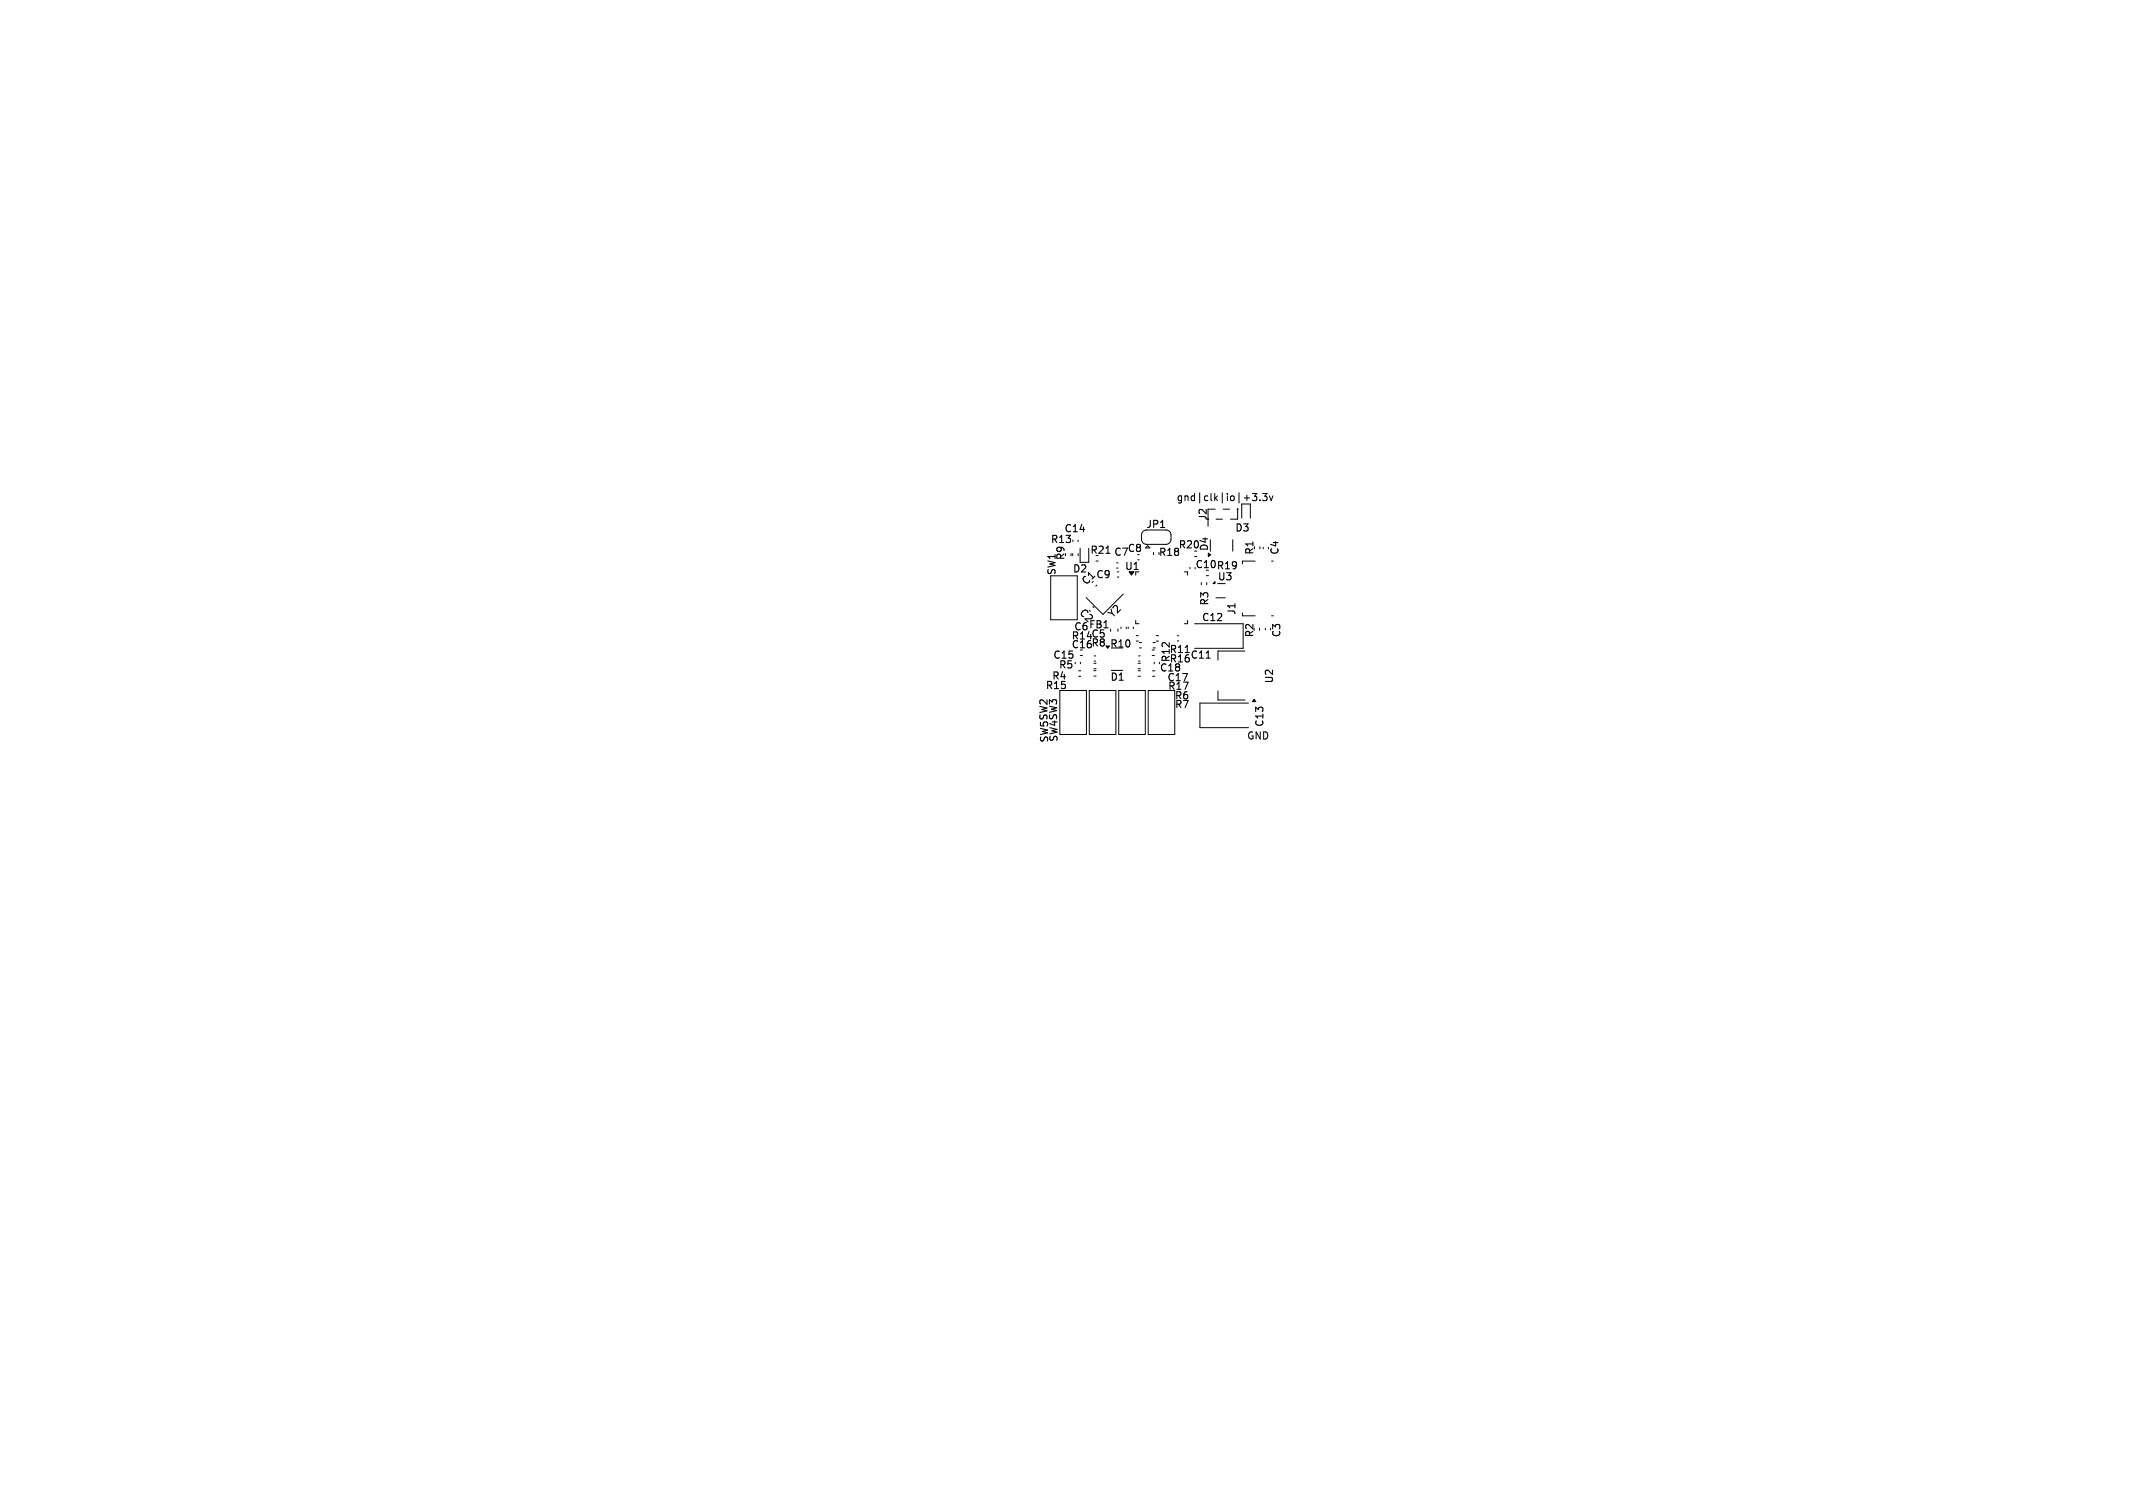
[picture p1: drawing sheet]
<svg xmlns="http://www.w3.org/2000/svg" width="297mm" height="210mm" viewBox="0 0 297 210" stroke-linecap="round" stroke-linejoin="round" font-family="sans-serif">
<defs><g id="words">
<g font-size="1.4">
<text x="163.8" y="69.9">gnd|clk|io|+3.3v</text>
<text x="146.2" y="75.8">R13</text>
<text x="148.1" y="74.3">C14</text>
<text x="151.7" y="77.3">R21 C7C8</text>
<text x="159.5" y="73.7">JP1</text>
<text x="161.3" y="77.6">R18</text>
<text x="164" y="76.6">R20</text>
<text x="168.2" y="72.6" transform="rotate(-90 168.2 72.6)">J2</text>
<text x="168.4" y="76.8" transform="rotate(-90 168.4 76.8)">D4</text>
<text x="171.9" y="74.2">D3</text>
<text x="174.7" y="77.4" transform="rotate(-90 174.7 77.4)">R1</text>
<text x="178.2" y="77.4" transform="rotate(-90 178.2 77.4)">C4</text>
<text x="147.2" y="80.2" transform="rotate(-90 147.2 80.2)">SW1</text>
<text x="148.4" y="78.1" transform="rotate(-90 148.4 78.1)">R9</text>
<text x="149.3" y="79.9">D2</text>
<text x="151.3" y="81.8" transform="rotate(-45 151.3 81.8)">C1</text>
<text x="152.5" y="80.7">C9</text>
<text x="156.6" y="79.6">U1</text>
<text x="166.4" y="79.3">C10 R19</text>
<text x="169.5" y="81">U3</text>
<text x="149.1" y="89.3">R14C5</text>
<text x="149.5" y="88">C6 FB1</text>
<text x="150" y="85.5" transform="rotate(45 150 85.5)">C2</text>
<text x="155" y="86.3" transform="rotate(-45 155 86.3)">Y2</text>
<text x="167.3" y="86.7">C12</text>
<text x="168.5" y="84.4" transform="rotate(-90 168.5 84.4)">R3</text>
<text x="172.2" y="85.7" transform="rotate(-90 172.2 85.7)">J1</text>
<text x="174.7" y="88.9" transform="rotate(-90 174.7 88.9)">R2</text>
<text x="178.5" y="88.9" transform="rotate(-90 178.5 88.9)">C3</text>
<text x="146.4" y="94.8">R4</text>
<text x="146.6" y="91.9">C15</text>
<text x="147.4" y="93.3">R5</text>
<text x="149.1" y="90.5">C16R8 R10</text>
<text x="154.5" y="95">D1</text>
<text x="161.4" y="93.7">C18</text>
<text x="162.5" y="95.1">C17</text>
<text x="162.8" y="92.5">R16</text>
<text x="162.8" y="91.1">R11</text>
<text x="163.1" y="92.3" transform="rotate(-90 163.1 92.3)">R12</text>
<text x="165.7" y="91.9">C11</text>
<text x="177.5" y="95.3" transform="rotate(-90 177.5 95.3)">U2</text>
<text x="145.5" y="96.2">R15</text>
<text x="162.6" y="96.3">R17</text>
<text x="163.5" y="97.6">R6</text>
<text x="163.5" y="98.8">R7</text>
<text x="176.1" y="101.3" transform="rotate(-90 176.1 101.3)">C13</text>
<text x="146.1" y="103.5" transform="rotate(-90 146.1 103.5)">SW5SW2</text>
<text x="147.5" y="103.4" transform="rotate(-90 147.5 103.4)">SW4SW3</text>
<text x="173.6" y="103.1">GND</text>
</g>
</g></defs>
<g fill="none" stroke="#000" stroke-width=".14">
<path d="M149.1 77.1v.3M149.4 77.1v.3M149.4 75.2v.2M150.1 75.2v.2M150.1 77.1v.3M150.4 76.4v1.9h1.2v-1.9M152.6 78.1h.3M155.5 78.4h.2M155.5 79.1h.2M155.6 79.6h.2M158.6 79.6h-.5v.5M159.6 73.8h2.8"/>
<path d="M159.6 75.8h2.8M159.6 73.8a.7 .7 0 0 0-.7 .7v.6a.7 .7 0 0 0 .7 .7M159.8 76l.3 .3h-.6zM160.6 76.9v.3M162.3 73.8a.7 .7 0 0 1 .7 .7v.6a.7 .7 0 0 1-.7 .7M164.9 79.6h.5v.5M165.7 79v.2M166.3 77.5h.3M168.2 70.9h1M168.2 72.3v1M169.3 72.3h.9M170.3 70.9h.9"/>
<path d="M171.6 75.2v1.6M172.3 70.9v1.4h-1M172.9 72.1v-1.9h1.2v1.9M173.2 69.3h.8M174.4 68.7h.6l-.3 .4 .3 .1v.4l-.2 .1-.4-.1M174.8 78.1h-1.8v.4M175.4 69.6v.1M175.4 76.1v.3M175.8 68.7h.6l-.3 .4 .3 .1v.4l-.2 .1-.4-.1M175.9 76.2v.2M176.6 76.2v.2M176.8 69.1l.2 .6 .2-.6"/>
<path d="M177 78.1h.3M146.3 80.2h3.7v6.1h-3.7zM147.6 96.2h3.7v6.1h-3.7zM149.7 92.2v.2M150.2 93.4h.3M150.2 94.2h.3M150.4 91.3h.3M150.4 92.2v.2M151.7 96.2h3.7v6.1h-3.7zM152.3 92.4h.3M152.3 93.1h.3M152.3 93.4h.3"/>
<path d="M152.3 94.2h.3M152.3 91.3h.3M152.3 92.1h.3M154.6 87.6v.3M154.7 93.4h1.6M155.6 80.4h.2M155.7 87.6v.3M155.8 96.2h3.7v6.1h-3.7zM156.1 87.3v.2M156.4 82.7l-2.8 2.9-2.4-2.4M156.8 87.3v.2M157.1 87.3v.2"/>
<path d="M157.8 87.3v.2M158.1 86.4v.5h.5M158.2 88.5h.3M158.2 89.3h.3M158.5 92.4h.3M158.5 93.1h.3M158.5 93.4h.3M158.5 94.2h.3M158.5 91.3h.3M158.5 92.1h.3M158.6 89.5h.3M158.6 90.2h.3"/>
<path d="M159.9 96.2h3.7v6.1h-3.7zM160.4 90.5h.3M160.4 91.3h.3M160.5 93.4h.3M160.5 94.2h.3M160.6 89.5h.3M160.6 90.2h.3M160.7 92.2v.2M161 88.5h.3M161 89.3h.3M163.9 88.5h.2M163.9 89.3h.2"/>
<path d="M165.4 86.4v.5h-.5M166.3 86.9h6.8v3.4h-6.8M167.3 81.1v.3M168 80.2h.3M168 81.1v.3M169.3 83.3h1.3M169.6 96.2v1.3h3.7M173 85.4v.4h1.8M173.3 90.7h-3.7v1.2M173.8 97.9h-6.7v3.4h6.7M175.4 87.5v.3M176.2 87.5v.2"/>
<path d="M176.9 87.5v.2M177 85.8h.3"/>
</g>
<path d="M161.6 73.5h.6M165 90.9h.6M168 91.7h.5" fill="none" stroke="#000" stroke-width=".15"/>
<g fill="#000" stroke="#000" stroke-width=".14">
<path d="M168.3 77l.3 .3-.3 .2zM157.2 79.6h.7l-.3 .5zM169.2 81v.3h-.3zM174.6 97.4l.3 .3h-.5z"/>
<circle cx="172.3" cy="70.9" r=".06"/>
</g>
<use href="#words"/>
</svg>
